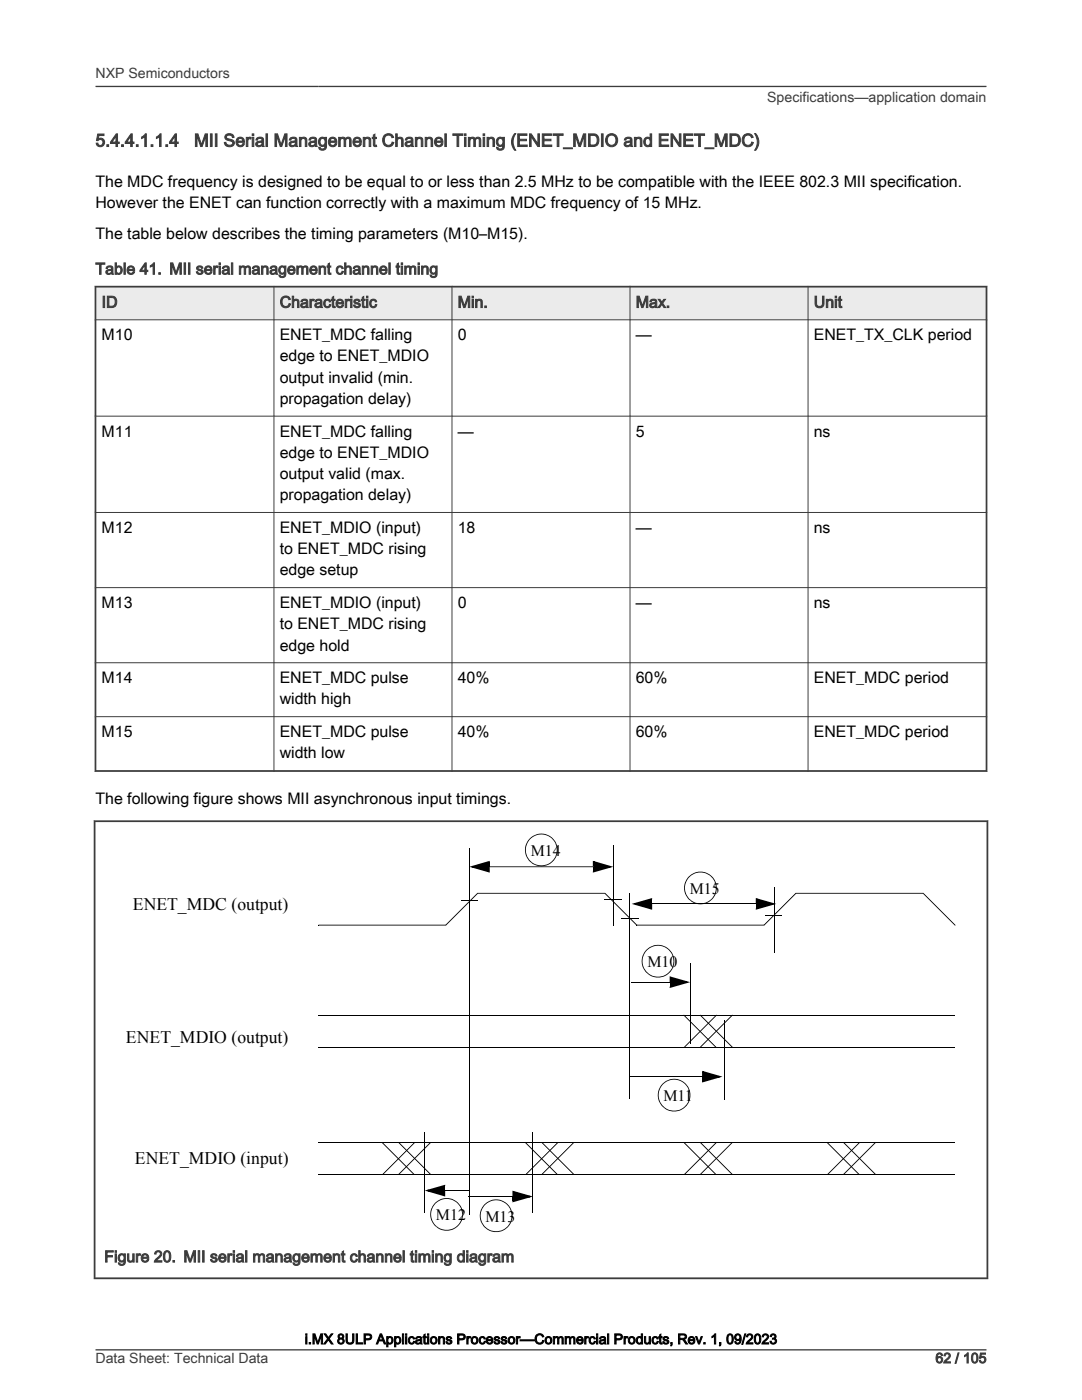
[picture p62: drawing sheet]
<svg xmlns="http://www.w3.org/2000/svg" width="216mm" height="279mm" viewBox="0 0 216 279" stroke-linecap="round" stroke-linejoin="round" font-family="sans-serif">
<defs><g id="words">
<g font-size="3.5" fill="#3c3c3c">
<text x="19" y="29.2">5.4.4.1.1.4</text>
<text x="38.7" y="29.2">MII Serial Management Channel Timing (ENET_MDIO and ENET_MDC)</text>
</g>
<g font-size="3.5">
<text x="26.5" y="181.6">ENET_MDC (output)</text>
<text x="25.1" y="208.2">ENET_MDIO (output)</text>
<text x="26.9" y="232.3">ENET_MDIO (input)</text>
</g>
<g font-size="3.2">
<text x="19" y="37.2">The MDC frequency is designed to be equal to or less than 2.5 MHz to be compatible with the IEEE 802.3 MII specification.</text>
<text x="19.1" y="41.5">However the ENET can function correctly with a maximum MDC frequency of 15 MHz.</text>
<text x="19.1" y="47.6">The table below describes the timing parameters (M10–M15).</text>
<text x="20.3" y="67.9">M10</text>
<text x="55.8" y="67.9">ENET_MDC falling</text>
<text x="91.3" y="67.9">0</text>
<text x="126.9" y="67.9">—</text>
<text x="162.4" y="67.9">ENET_TX_CLK period</text>
<text x="55.8" y="72.1">edge to ENET_MDIO</text>
<text x="55.8" y="76.4">output invalid (min.</text>
<text x="55.8" y="80.6">propagation delay)</text>
<text x="20.3" y="87.1">M11</text>
<text x="55.8" y="87.1">ENET_MDC falling</text>
<text x="91.3" y="87.1">—</text>
<text x="126.9" y="87.1">5</text>
<text x="162.4" y="87.1">ns</text>
<text x="55.8" y="91.4">edge to ENET_MDIO</text>
<text x="55.8" y="95.6">output valid (max.</text>
<text x="55.8" y="99.8">propagation delay)</text>
<text x="20.3" y="106.4">M12</text>
<text x="55.8" y="106.4">ENET_MDIO (input)</text>
<text x="91.3" y="106.4">18</text>
<text x="126.9" y="106.4">—</text>
<text x="162.4" y="106.4">ns</text>
<text x="55.8" y="110.6">to ENET_MDC rising</text>
<text x="55.8" y="114.8">edge setup</text>
<text x="20.3" y="121.4">M13</text>
<text x="55.8" y="121.4">ENET_MDIO (input)</text>
<text x="55.8" y="125.6">to ENET_MDC rising</text>
<text x="91.3" y="121.4">0</text>
<text x="126.9" y="121.4">—</text>
<text x="162.4" y="121.4">ns</text>
<text x="55.8" y="129.8">edge hold</text>
<text x="20.3" y="136.3">M14</text>
<text x="55.8" y="136.3">ENET_MDC pulse</text>
<text x="91.3" y="136.3">40%</text>
<text x="126.9" y="136.3">60%</text>
<text x="162.4" y="136.3">ENET_MDC period</text>
<text x="55.8" y="140.6">width high</text>
<text x="20.3" y="147.1">M15</text>
<text x="55.8" y="147.1">ENET_MDC pulse</text>
<text x="91.3" y="147.1">40%</text>
<text x="126.9" y="147.1">60%</text>
<text x="162.4" y="147.1">ENET_MDC period</text>
<text x="55.8" y="151.3">width low</text>
<text x="19" y="160.5">The following figure shows MII asynchronous input timings.</text>
<text x="105.9" y="170.8">M14</text>
<text x="137.6" y="178.4">M15</text>
<text x="129.2" y="193">M10</text>
<text x="132.4" y="219.7">M11</text>
<text x="87" y="243.5">M12</text>
<text x="96.9" y="243.8">M13</text>
</g>
<g font-size="3.2" fill="#3c3c3c">
<text x="19" y="54.7">Table 41. MII serial management channel timing</text>
<text x="20.3" y="61.4">ID</text>
<text x="55.8" y="61.4">Characteristic</text>
<text x="91.3" y="61.4">Min.</text>
<text x="126.9" y="61.4">Max.</text>
<text x="162.4" y="61.4">Unit</text>
<text x="20.8" y="251.9">Figure 20. MII serial management channel timing diagram</text>
</g>
<g font-size="2.8" fill="#3c3c3c">
<text x="19" y="15.6">NXP Semiconductors</text>
<text x="153.1" y="20.4">Specifications—application domain</text>
<text x="19" y="272">Data Sheet: Technical Data</text>
<text x="186.7" y="272">62 / 105</text>
</g>
<text font-size="2.8" x="60.8" y="268.2">i.MX 8ULP Applications Processor—Commercial Products, Rev. 1, 09/2023</text>
</g></defs>
<path d="M19 57.2h177.8v6.6h-177.8z" fill-rule="evenodd" fill="#ebebeb"/>
<path d="M18.9 57.2h178.1M19 57v97M196.8 57v97M18.9 153.9h178.1M18.7 163.9h178.5M18.9 163.7v91.6M197 163.7v91.6M18.7 255.1h178.5" fill="none" stroke="#3c3c3c" stroke-width=".35"/>
<path d="M54.7 57v97M90.2 57v97M125.7 57v97M161.2 57v97M18.9 63.8h178.1M18.9 83.1h178.1M18.9 102.3h178.1M18.9 117.3h178.1M18.9 132.3h178.1M18.9 143h178.1" fill="none" stroke="#3c3c3c" stroke-width=".2"/>
<g fill="#000">
<path d="M92 179.7l.1 .2zM93.6 169.3h.1zM97.4 172h.3v1h-.3zM97.6 172.9l.1 .2zM93.7 173l4-1.2-.1 .4-3.3 1-.1-.4 3.4 .9-.1 .4-.1-.2v-.9h.3v1.1zM106.1 172l.7 .5 .9 .2 .9-.1 .9-.3 .9-.7 .3-.5 .4-1.5h.2a3.3 3.3 0 0 1-5.1 2.7l-.2-.2zM105.7 167.3a3.3 3.3 0 0 1 3.5-.7 3.3 3.3 0 0 1 2.1 3h-.2l-.4-1.4-.7-1-1.4-.6h-1.2l-.9 .3-.7 .5-.5 .8-.3 .8 .1 1.6 .2 .5 .8 .9-.1 .1-.8-.9a3.3 3.3 0 0 1 .5-3.9zM118.3 171.8l4.1 1.2-4.1 1.1 .1-.4 3.3-.9 .1 .4-3.4-1 .1-.3 .2 .1v1h-.4zM118.3 173h.4v.9h-.4zM120.6 179.5l.1 .2zM120.6 178.3l.2-.1 6.3 6.4-.1 .1zM122.3 168.7l.1 .1z"/>
<path d="M125.6 178.2l.1 .1zM137.8 179.6l.8 .5 .5 .1 1 .1 .9-.2 1.2-.9 .4-.8 .2-1.2h.2a3.2 3.2 0 0 1-1.8 3 3.2 3.2 0 0 1-3.5-.5zM137.5 174.9a3.3 3.3 0 0 1 3.5-.7 3.3 3.3 0 0 1 2 3h-.2l-.3-1.5-1-1.1-1.4-.5-1.3 .2-.8 .3-.6 .6-.6 1.1-.1 1.6 .3 .8 .8 .9-.1 .1-.5-.4a3.3 3.3 0 0 1-.6-2.7l.3-.9zM154.4 177.1l.2 .1zM184.1 178.3l.2-.1 6.3 6.4-.1 .1zM63.5 184.5l.1 .2zM63.6 184.5h25.4v.2l-.1-.1 6.4-6.4 .1 .1-6.4 6.4h-25.4zM124 183.2l.1 .2zM125.9 195.9l.1 .2zM127 184.5l.1 .2zM127.1 184.5h25.4v.2l-.1-.1 6.4-6.4 .1 .1-6.4 6.4h-25.4zM127.1 184.6v.2z"/>
<path d="M129.3 194.2l.8 .5 .9 .2 1.5-.2 1.2-.9 .5-.7 .2-1.3h.2a3.2 3.2 0 0 1-1.9 3 3.2 3.2 0 0 1-3.5-.5zM129.8 179.5h.3v.9h-.3zM130 180.3l.1 .2zM126 180.4l4.1-1.2-.1 .4-3.3 1-.1-.4 3.4 1-.1 .3-.1-.2v-.9h.3v1.2zM133.6 194.8l4.1 1.2-4.1 1.2 .1-.4 3.3-1 .1 .4-3.4-.9 .2-.4 .1 .2v.9h-.4zM133.6 196h.4v.9h-.4zM129 189.5l.5-.4a3.2 3.2 0 0 1 3.6 0l1.1 1.2 .4 1.5h-.2l-.4-1.4-1-1.1-1.1-.5h-1.2l-.9 .3-.7 .5-.5 .8-.3 .8 .1 1.6 .2 .5 .7 .9-.1 .1-.8-.9a3.3 3.3 0 0 1 .6-3.9zM137.8 192.2l.2 .1zM150.8 179.2l4.1 1.2-4.1 1.2 .1-.4 3.3-1 .1 .4-3.4-1 .1-.3 .2 .2v.9h-.4zM150.8 180.4h.4v.9h-.4zM152.6 182.7l.1 .1zM190.6 184.6v.2z"/>
<path d="M63.5 202.5l.1 .2zM63.5 208.9l.1 .2zM125.6 214.8l.1 .2zM136.5 202.5l-.1 .2zM136.4 202.7l.1-.1 6.4 6.3-.1 .1zM136.5 208.9l.1 .2zM132.2 216.3l.5-.4a3.2 3.2 0 0 1 3.7 0l1 1.1 .4 1.6h-.2l-.4-1.5-1-1.1-1.1-.5h-1.2l-.9 .3-.7 .6-.5 .7-.3 .8 .1 1.6 .2 .6 .8 .8-.1 .2-.8-1a3.3 3.3 0 0 1 .5-3.8zM139.7 208.9l.1 .2zM139.8 202.5l-.1 .2zM139.7 202.7l.1-.1 6.4 6.3-.2 .1zM140.1 213.7l4.1 1.2-4.1 1.1 .1-.4 3.3-.9 .1 .3-3.4-.9 .1-.3 .2 .1v1h-.4zM140.1 214.9h.4v.9h-.4z"/>
<path d="M142.9 208.9l-.1 .2zM142.9 202.6h.2zM136.5 208.9l6.4-6.3 .1 .1-6.4 6.3zM144.5 203.5l.2 .1zM146 202.6h.2zM139.7 208.9l6.3-6.3 .2 .1-6.4 6.3zM146.2 208.9l-.1 .2zM63.5 227.9l.1 .2zM63.5 234.3l.1 .2zM76.3 227.9l-.1 .2zM76.2 228.1l.1-.1 6.4 6.3-.2 .1zM76.3 234.3l.1 .2z"/>
<path d="M79.5 234.3l.1 .2zM79.6 227.9l-.1 .2zM79.5 228.1l.1-.1 6.4 6.3-.2 .1zM82.7 234.3l-.1 .2zM82.7 228h.2zM76.3 234.3l6.4-6.3 .1 .1-6.4 6.3zM84.5 226l.2 .1zM85.8 228h.2zM79.5 234.3l6.3-6.3 .2 .1-6.4 6.3zM86 234.3l-.1 .2zM88.5 236.7h.3v.9h-.3zM84.7 237.6l4.1-1.2-.1 .4-3.3 1-.1-.4 3.4 1-.1 .3-.1-.1v-1h.3v1.2z"/>
<path d="M93.5 238.7l.1 .2zM93.6 237.5l.1 .2zM102.3 237.6l4 1.2-4 1.2 .1-.4 3.2-1 .1 .4-3.3-1 .1-.3 .1 .2v.9h-.3zM102.3 238.8h.3v.9h-.3zM104.8 227.9v.2zM104.8 228.1l.1-.1 6.3 6.3-.1 .1zM104.9 234.3l.1 .2zM106.3 226l.1 .1zM108.1 234.3v.2zM108.1 227.9v.2zM108.1 228.1l.1-.1 6.3 6.3-.1 .1zM111.1 234.4h.2z"/>
<path d="M111.2 228h.2zM104.9 234.3l6.3-6.3 .2 .1-6.4 6.3zM114.4 228h.2zM108.1 234.3l6.3-6.3 .1 .1-6.3 6.3zM114.5 234.3v.2zM132.6 220.9l.7 .5 .9 .2 1.5-.2 1.2-.9 .5-.7 .2-1.2h.2a3.2 3.2 0 0 1-1.9 2.9 3.2 3.2 0 0 1-3.4-.4zM136.5 227.9l-.1 .2zM136.4 228.1l.1-.1 6.4 6.3-.1 .1zM136.5 234.3l.1 .2zM139.7 234.3l.1 .2zM139.8 227.9l-.1 .2zM139.7 228.1l.1-.1 6.4 6.3-.2 .1z"/>
<path d="M142.9 234.3l-.1 .2zM142.9 228h.2zM136.5 234.3l6.4-6.3 .1 .1-6.4 6.3zM146 228h.2zM139.7 234.3l6.3-6.3 .2 .1-6.4 6.3zM146.2 234.3l-.1 .2zM165.1 227.9l-.1 .2zM165 228.1l.1-.1 6.4 6.3-.2 .1zM165.1 234.3l.1 .2zM168.3 234.3v.2zM168.3 227.9v.2zM168.3 228.1l.1-.1 6.3 6.3-.1 .1z"/>
<path d="M171.5 234.3l-.1 .2zM171.4 228h.2zM165.1 234.3l6.3-6.3 .2 .1-6.4 6.3zM174.6 228h.2zM168.3 234.3l6.3-6.3 .1 .1-6.3 6.3zM174.7 234.3v.2zM87.2 244.7l.7 .5 .9 .2 1.5-.2 .8-.5 .6-.6 .4-.8 .1-1h.2a3.2 3.2 0 0 1-2.9 3.3 3.1 3.1 0 0 1-2.4-.7zM86.8 240a3.2 3.2 0 0 1 3.6-.7 3.2 3.2 0 0 1 2 3h-.2l-.1-.9-.4-.8-.9-.8-1.4-.5-1.5 .2-1 .7-.5 .7-.3 .8 .1 1.6 .3 .8 .7 .6-.1 .2a3.2 3.2 0 0 1-.3-4.9zM97 245l.8 .5 .9 .2 1.5-.2 1.2-.9 .4-.7 .3-1.3h.2a3.2 3.2 0 0 1-1.9 3 3.2 3.2 0 0 1-3.5-.5zM96.7 240.3a3.3 3.3 0 0 1 3.5-.7 3.3 3.3 0 0 1 2.1 3h-.2l-.4-1.4-1-1.1-1.1-.5h-1.2l-1.1 .5-.5 .3-.5 .8-.3 .8 .1 1.6 .5 1 .4 .4-.1 .1-.8-.9a3.2 3.2 0 0 1 0-3.1z"/>
</g>
<g fill="none" stroke="#000" stroke-width=".2">
<path d="M92.1 179.8h3.3M93.6 169.3v73.2M95.3 178.3h25.5M97.7 173h20.7M120.7 179.6h3.3M122.4 168.8v15.9M125.6 178.3v41M154.5 177.2v12.8M158.8 178.3h25.5M124.1 183.3h3.3M126 196h7.7M130.1 180.4h20.8"/>
<path d="M137.9 192.3v16M152.7 182.7h3.3M63.6 202.6h127M63.6 209h127M125.7 214.9h14.5M144.6 203.6v16M63.6 228h127M63.6 234.4h127M84.6 226.1v16M88.7 237.6h4.9M93.6 238.8h8.7M106.3 226.1v16"/>
</g>
<path d="M94.3 173l3.3-1v1.9zM118.5 172l3.2 1-3.2 .9zM126.7 180.4l3.3-.9v1.8zM133.8 195.1l3.2 .9-3.2 .9zM151 179.5l3.2 .9-3.2 .9zM140.3 213.9l3.2 1-3.2 .9zM85.4 237.6l3.3-.9v1.9zM102.4 237.9l3.3 .9-3.3 .9z" fill="#000"/>
<path d="M19 17.3h177.8M19 269.4h177.8" fill="none" stroke="#3c3c3c" stroke-width=".26"/>
<use href="#words"/>
</svg>
